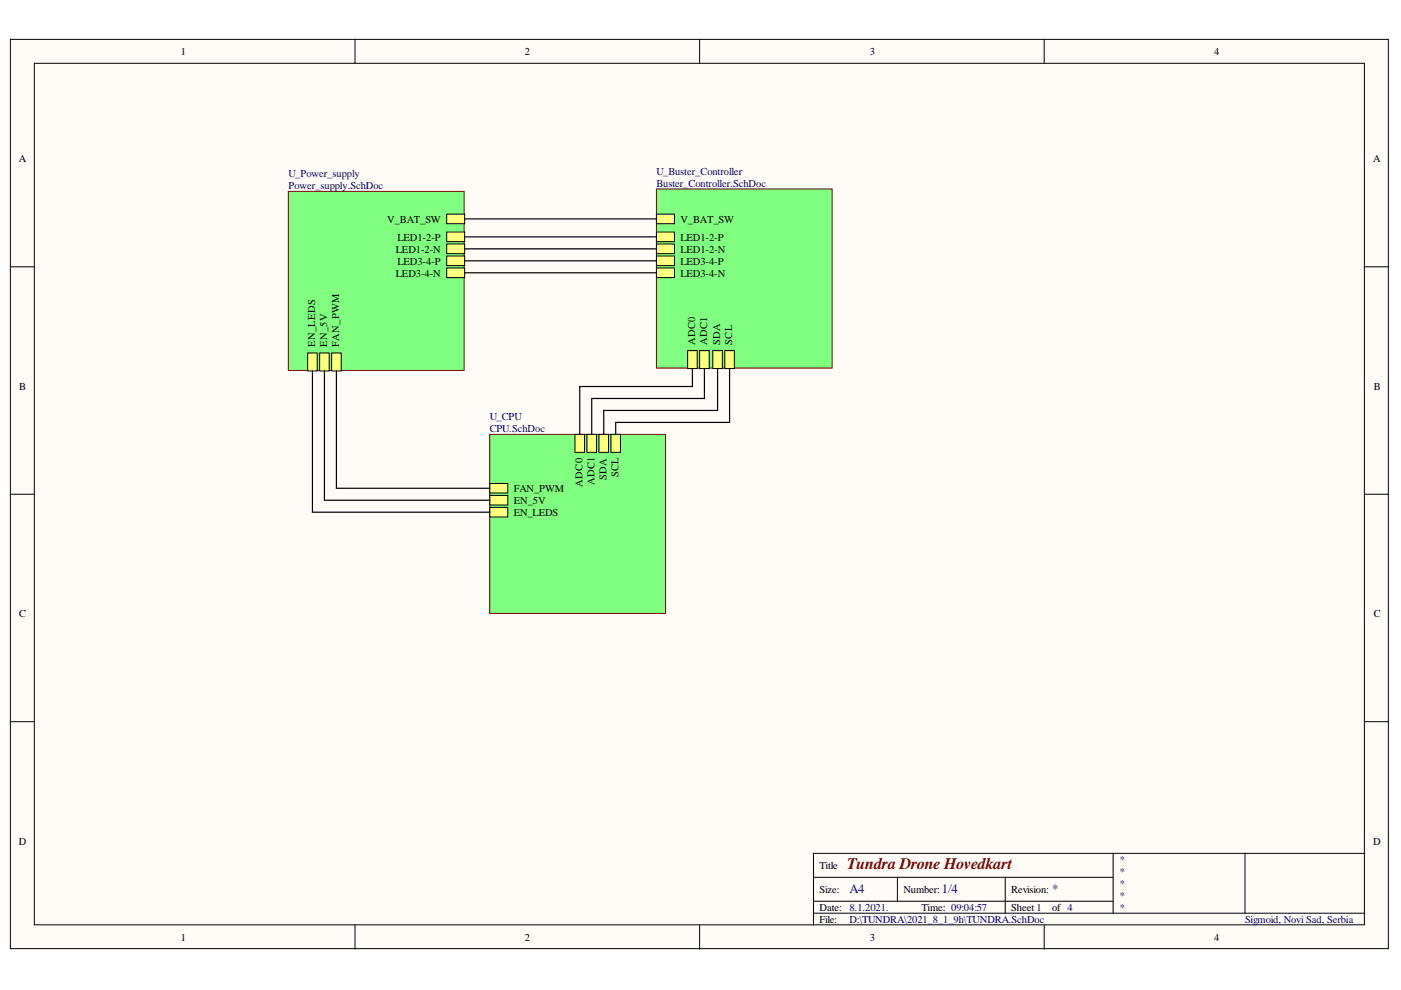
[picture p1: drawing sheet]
<svg xmlns="http://www.w3.org/2000/svg" width="297mm" height="210mm" viewBox="0 0 297 210" stroke-linecap="round" stroke-linejoin="round" font-family="sans-serif">
<defs><g id="words">
<text font-size="3.4" fill="#800000" x="179.6" y="184.3">Tundra Drone Hovedkart</text>
<g font-size="2.7" fill="#000080">
<text x="180.1" y="189.4">A4</text>
<text x="199.7" y="189.4">1/4</text>
<text x="223" y="189.4">*</text>
</g>
<g font-size="2.2">
<text x="38.3" y="11.7">1</text>
<text x="111.3" y="11.7">2</text>
<text x="184.4" y="11.7">3</text>
<text x="257.4" y="11.7">4</text>
<text x="4" y="34.4">A</text>
<text x="291.2" y="34.4">A</text>
<text x="82.1" y="47.2">V_BAT_SW</text>
<text x="144.3" y="47.2">V_BAT_SW</text>
<text x="84" y="53.6">LED1-2-N</text>
<text x="84.3" y="51">LED1-2-P</text>
<text x="144.3" y="53.6">LED1-2-N</text>
<text x="144.3" y="51">LED1-2-P</text>
<text x="84" y="58.6">LED3-4-N</text>
<text x="84.3" y="56.1">LED3-4-P</text>
<text x="144.3" y="58.6">LED3-4-N</text>
<text x="144.3" y="56.1">LED3-4-P</text>
<text x="66.8" y="73.6" transform="rotate(-90 66.8 73.6)">EN_LEDS</text>
<text x="69.3" y="73.6" transform="rotate(-90 69.3 73.6)">EN_5V</text>
<text x="71.9" y="73.6" transform="rotate(-90 71.9 73.6)">FAN_PWM</text>
<text x="147.4" y="73.1" transform="rotate(-90 147.4 73.1)">ADC0</text>
<text x="149.9" y="73.1" transform="rotate(-90 149.9 73.1)">ADC1</text>
<text x="152.7" y="73.1" transform="rotate(-90 152.7 73.1)">SDA</text>
<text x="155.2" y="73.1" transform="rotate(-90 155.2 73.1)">SCL</text>
<text x="4.1" y="82.7">B</text>
<text x="291.3" y="82.7">B</text>
<text x="128.6" y="101.7" transform="rotate(-90 128.6 101.7)">SDA</text>
<text x="131.1" y="101.2" transform="rotate(-90 131.1 101.2)">SCL</text>
<text x="108.9" y="106.9">EN_5V</text>
<text x="108.9" y="104.3">FAN_PWM</text>
<text x="123.5" y="103.2" transform="rotate(-90 123.5 103.2)">ADC0</text>
<text x="126" y="102.8" transform="rotate(-90 126 102.8)">ADC1</text>
<text x="108.9" y="109.4">EN_LEDS</text>
<text x="4.1" y="130.9">C</text>
<text x="291.3" y="130.9">C</text>
<text x="4" y="179.1">D</text>
<text x="291.2" y="179.1">D</text>
<text x="173.7" y="184.3">Title</text>
<text x="173.7" y="189.3">Size:</text>
<text x="191.5" y="189.3">Number:</text>
<text x="214.4" y="189.3">Revision:</text>
<text x="173.7" y="193.1">Date: 8.1.2021.</text>
<text x="173.7" y="195.7">File:</text>
<text x="195.3" y="193.1">Time: 09:04:57</text>
<text x="214.4" y="193.1">Sheet 1</text>
<text x="223" y="193.1">of 4</text>
<text x="38.3" y="199.5">1</text>
<text x="111.3" y="199.5">2</text>
<text x="184.4" y="199.5">3</text>
<text x="257.4" y="199.5">4</text>
</g>
<g font-size="2.2" fill="#000080">
<text x="61.2" y="37.6">U_Power_supply</text>
<text x="61.2" y="40.1">Power_supply.SchDoc</text>
<text x="139.2" y="37.1">U_Buster_Controller</text>
<text x="139.2" y="39.6">Buster_Controller.SchDoc</text>
<text x="103.9" y="89.1">U_CPU</text>
<text x="103.9" y="91.6">CPU.SchDoc</text>
<text x="237.3" y="183">*</text>
<text x="237.3" y="185.5">*</text>
<text x="237.3" y="188.1">*</text>
<text x="237.3" y="190.6">*</text>
<text x="180.1" y="195.7">D:\TUNDRA\2021_8_1_9h\TUNDRA.SchDoc</text>
<text x="237.3" y="193.1">*</text>
<text x="264" y="195.7">Sigmoid, Novi Sad, Serbia</text>
</g>
</g></defs>
<g fill="#fffcf8" stroke="#000" stroke-width=".21">
<path d="M2.2 8.3h292.2v192.8h-292.2z"/>
<path d="M7.3 13.4h282v182.7h-282z"/>
</g>
<g fill="none" stroke="#000" stroke-width=".21">
<path d="M75.3 8.3v5.1M148.3 8.3v5.1M221.4 8.3v5.1M2.2 56.6h5.1M289.4 56.6h5.1M2.2 104.8h5.1M289.4 104.8h5.1M2.2 153h5.1M289.4 153h5.1M75.3 196.2v5M148.3 196.2v5M172.5 186h63.5"/>
<path d="M172.5 193.6h116.9M172.5 191.1h63.5M190.3 186v5.1M213.1 186v7.6M221.4 196.2v5M236 180.9v12.7M264 180.9h-91.5v15.3M289.4 180.9h-25.4v12.7"/>
</g>
<path d="M139.2 40.1h37.2v37.9h-37.2z" fill="#80ff80" stroke="#800000" stroke-width=".21"/>
<path d="M139.2 45.4h3.8v2h-3.8z" fill-rule="evenodd" fill="#ffff80"/>
<path d="M139.2 45.4h3.8v2h-3.8z" fill="none" stroke="#000" stroke-width=".21"/>
<path d="M139.2 56.8h3.8v2.1h-3.8z" fill-rule="evenodd" fill="#ffff80"/>
<path d="M139.2 56.8h3.8v2.1h-3.8z" fill="none" stroke="#000" stroke-width=".21"/>
<path d="M145.8 74.3h2v3.8h-2z" fill-rule="evenodd" fill="#ffff80"/>
<path d="M145.8 74.3h2v3.8h-2z" fill="none" stroke="#000" stroke-width=".21"/>
<path d="M148.3 74.3h2.1v3.8h-2.1z" fill-rule="evenodd" fill="#ffff80"/>
<path d="M148.3 74.3h2.1v3.8h-2.1z" fill="none" stroke="#000" stroke-width=".21"/>
<path d="M139.2 51.7h3.8v2.1h-3.8z" fill-rule="evenodd" fill="#ffff80"/>
<path d="M139.2 51.7h3.8v2.1h-3.8z" fill="none" stroke="#000" stroke-width=".21"/>
<path d="M139.2 49.2h3.8v2h-3.8z" fill-rule="evenodd" fill="#ffff80"/>
<path d="M139.2 49.2h3.8v2h-3.8z" fill="none" stroke="#000" stroke-width=".21"/>
<path d="M139.2 54.3h3.8v2h-3.8z" fill-rule="evenodd" fill="#ffff80"/>
<path d="M139.2 54.3h3.8v2h-3.8z" fill="none" stroke="#000" stroke-width=".21"/>
<path d="M151.1 74.3h2.1v3.8h-2.1z" fill-rule="evenodd" fill="#ffff80"/>
<path d="M151.1 74.3h2.1v3.8h-2.1z" fill="none" stroke="#000" stroke-width=".21"/>
<path d="M153.7 74.3h2v3.8h-2z" fill-rule="evenodd" fill="#ffff80"/>
<path d="M153.7 74.3h2v3.8h-2z" fill="none" stroke="#000" stroke-width=".21"/>
<path d="M103.8 92.1h37.3v38h-37.3z" fill="#80ff80" stroke="#800000" stroke-width=".21"/>
<path d="M103.9 105h3.8v2.1h-3.8z" fill-rule="evenodd" fill="#ffff80"/>
<path d="M103.9 105h3.8v2.1h-3.8z" fill="none" stroke="#000" stroke-width=".21"/>
<path d="M103.9 107.6h3.8v2h-3.8z" fill-rule="evenodd" fill="#ffff80"/>
<path d="M103.9 107.6h3.8v2h-3.8z" fill="none" stroke="#000" stroke-width=".21"/>
<path d="M103.9 102.5h3.8v2h-3.8z" fill-rule="evenodd" fill="#ffff80"/>
<path d="M103.9 102.5h3.8v2h-3.8z" fill="none" stroke="#000" stroke-width=".21"/>
<path d="M121.9 92.1h2v3.8h-2z" fill-rule="evenodd" fill="#ffff80"/>
<path d="M121.9 92.1h2v3.8h-2z" fill="none" stroke="#000" stroke-width=".21"/>
<path d="M124.4 92.1h2.1v3.8h-2.1z" fill-rule="evenodd" fill="#ffff80"/>
<path d="M124.4 92.1h2.1v3.8h-2.1z" fill="none" stroke="#000" stroke-width=".21"/>
<path d="M127 92.1h2v3.8h-2z" fill-rule="evenodd" fill="#ffff80"/>
<path d="M127 92.1h2v3.8h-2z" fill="none" stroke="#000" stroke-width=".21"/>
<path d="M129.5 92.1h2.1v3.8h-2.1z" fill-rule="evenodd" fill="#ffff80"/>
<path d="M129.5 92.1h2.1v3.8h-2.1z" fill="none" stroke="#000" stroke-width=".21"/>
<path d="M61.1 40.6h37.3v37.9h-37.3z" fill="#80ff80" stroke="#800000" stroke-width=".21"/>
<path d="M94.7 45.4h3.8v2h-3.8z" fill-rule="evenodd" fill="#ffff80"/>
<path d="M94.7 45.4h3.8v2h-3.8z" fill="none" stroke="#000" stroke-width=".21"/>
<path d="M65.2 74.8h2.1v3.8h-2.1z" fill-rule="evenodd" fill="#ffff80"/>
<path d="M65.2 74.8h2.1v3.8h-2.1z" fill="none" stroke="#000" stroke-width=".21"/>
<path d="M67.8 74.8h2v3.8h-2z" fill-rule="evenodd" fill="#ffff80"/>
<path d="M67.8 74.8h2v3.8h-2z" fill="none" stroke="#000" stroke-width=".21"/>
<path d="M70.3 74.8h2v3.8h-2z" fill-rule="evenodd" fill="#ffff80"/>
<path d="M70.3 74.8h2v3.8h-2z" fill="none" stroke="#000" stroke-width=".21"/>
<path d="M94.7 49.2h3.8v2h-3.8z" fill-rule="evenodd" fill="#ffff80"/>
<path d="M94.7 49.2h3.8v2h-3.8z" fill="none" stroke="#000" stroke-width=".21"/>
<path d="M94.7 51.7h3.8v2.1h-3.8z" fill-rule="evenodd" fill="#ffff80"/>
<path d="M94.7 51.7h3.8v2.1h-3.8z" fill="none" stroke="#000" stroke-width=".21"/>
<path d="M94.7 54.3h3.8v2h-3.8z" fill-rule="evenodd" fill="#ffff80"/>
<path d="M94.7 54.3h3.8v2h-3.8z" fill="none" stroke="#000" stroke-width=".21"/>
<path d="M94.7 56.8h3.8v2.1h-3.8z" fill-rule="evenodd" fill="#ffff80"/>
<path d="M94.7 56.8h3.8v2.1h-3.8z" fill="none" stroke="#000" stroke-width=".21"/>
<path d="M98.5 50.2h40.7M98.5 52.8h40.7M98.5 55.3h40.7M98.5 57.8h40.7M98.5 46.4h40.7M66.2 78.6v30h37.7M68.8 78.6v27.5h35.1M71.3 78.6v24.9h32.6M146.8 78.1v3.8h-23.9v10.2M149.3 78.1v6.4h-23.8v7.6M152.1 78.1v8.9h-24.1v5.1M154.7 78.1v11.5h-24.2v2.5" fill="none" stroke="#000" stroke-width=".25"/>
<use href="#words"/>
</svg>
